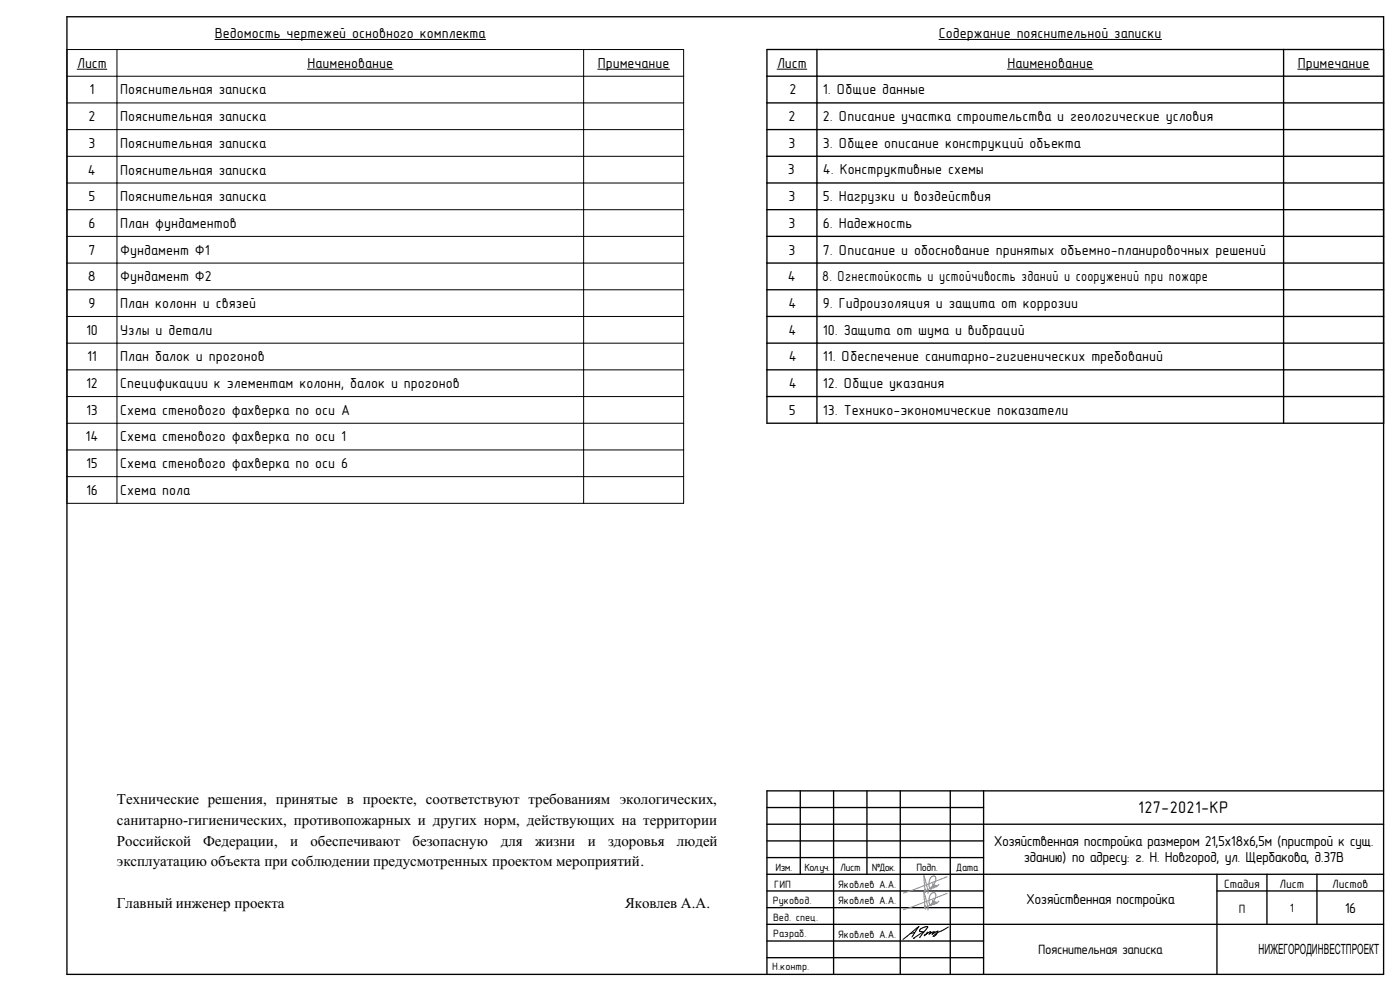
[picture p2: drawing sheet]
<svg xmlns="http://www.w3.org/2000/svg" width="420mm" height="297mm" viewBox="0 0 420 297" stroke-linecap="round" stroke-linejoin="round" font-family="sans-serif">
<defs><g id="words">
<text font-size="5.1" x="341.5" y="243.7">127-2021-КР</text>
<g font-size="4.5">
<text x="35.1" y="241.1">Технические решения, принятые в проекте, соответствуют требованиям экологических,</text>
<text x="35.1" y="247.2">санитарно-гигиенических, противопожарных и других норм, действующих на территории</text>
<text x="35.1" y="253.4">Российской</text>
<text x="61" y="253.4">Федерации,</text>
<text x="87.1" y="253.4">и</text>
<text x="93.2" y="253.4">обеспечивают</text>
<text x="123.8" y="253.4">безопасную</text>
<text x="150.2" y="253.4">для</text>
<text x="160.5" y="253.4">жизни</text>
<text x="176.3" y="253.4">и</text>
<text x="182.4" y="253.4">здоровья</text>
<text x="203" y="253.4">людей</text>
<text x="35.1" y="259.6">эксплуатацию объекта при соблюдении предусмотренных проектом мероприятий.</text>
<text x="35.1" y="272">Главный инженер проекта</text>
<text x="187.5" y="272">Яковлев А.А.</text>
</g>
<g font-size="4.4">
<text x="64.5" y="11.4">Ведомость чертежей основного комплекта</text>
<text x="281.7" y="11.4">Содержание пояснительной записки</text>
<text x="23.1" y="20.3">Лист</text>
<text x="92.2" y="20.3">Наименование</text>
<text x="179.3" y="20.3">Примечание</text>
<text x="233.1" y="20.3">Лист</text>
<text x="302.2" y="20.3">Наименование</text>
<text x="389.3" y="20.3">Примечание</text>
<text x="26.8" y="28.3">1</text>
<text x="36.1" y="28.3">Пояснительная записка</text>
<text x="236.8" y="28.3">2</text>
<text x="246.9" y="28.3">1. Общие данные</text>
<text x="26.5" y="36.3">2</text>
<text x="36.1" y="36.3">Пояснительная записка</text>
<text x="236.5" y="36.3">2</text>
<text x="246.9" y="36.3">2. Описание участка строительства и геологические условия</text>
<text x="26.5" y="44.3">3</text>
<text x="36.1" y="44.3">Пояснительная записка</text>
<text x="236.5" y="44.3">3</text>
<text x="246.9" y="44.3">3. Общее описание конструкций объекта</text>
<text x="26.4" y="52.3">4</text>
<text x="36.1" y="52.3">Пояснительная записка</text>
<text x="236.4" y="52.3">3</text>
<text x="246.9" y="52.3">4. Конструктивные схемы</text>
<text x="26.5" y="60.3">5</text>
<text x="36.1" y="60.3">Пояснительная записка</text>
<text x="236.5" y="60.3">3</text>
<text x="246.9" y="60.3">5. Нагрузки и воздействия</text>
<text x="26.5" y="68.3">6</text>
<text x="36.1" y="68.3">План фундаментов</text>
<text x="236.5" y="68.3">3</text>
<text x="246.9" y="68.3">6. Надежность</text>
<text x="26.5" y="76.3">7</text>
<text x="36.1" y="76.3">Фундамент Ф1</text>
<text x="236.5" y="76.3">3</text>
<text x="246.9" y="76.3">7. Описание и обоснование принятых объемно-планировочных решений</text>
<text x="26.4" y="84.3">8</text>
<text x="36.1" y="84.3">Фундамент Ф2</text>
<text x="236.4" y="84.3">4</text>
<text x="246.7" y="84.3">8. Огнестойкость и устойчивость зданий и сооружений при пожаре</text>
<text x="26.5" y="92.3">9</text>
<text x="36.1" y="92.3">План колонн и связей</text>
<text x="236.5" y="92.3">4</text>
<text x="246.9" y="92.3">9. Гидроизоляция и защита от коррозии</text>
<text x="25.8" y="100.3">10</text>
<text x="36.1" y="100.3">Узлы и детали</text>
<text x="236.5" y="100.3">4</text>
<text x="246.9" y="100.3">10. Защита от шума и вибраций</text>
<text x="26.1" y="108.3">11</text>
<text x="36.1" y="108.3">План балок и прогонов</text>
<text x="236.7" y="108.3">4</text>
<text x="246.9" y="108.3">11. Обеспечение санитарно-гигиенических требований</text>
<text x="25.8" y="116.3">12</text>
<text x="36.1" y="116.3">Спецификации к элементам колонн, балок и прогонов</text>
<text x="236.7" y="116.3">4</text>
<text x="246.9" y="116.3">12. Общие указания</text>
<text x="25.8" y="124.3">13</text>
<text x="36.1" y="124.3">Схема стенового фахверка по оси А</text>
<text x="236.7" y="124.3">5</text>
<text x="246.9" y="124.3">13. Технико-экономические показатели</text>
<text x="25.7" y="132.3">14</text>
<text x="36.1" y="132.3">Схема стенового фахверка по оси 1</text>
<text x="25.8" y="140.3">15</text>
<text x="36.1" y="140.3">Схема стенового фахверка по оси 6</text>
<text x="25.8" y="148.3">16</text>
<text x="36.1" y="148.3">Схема пола</text>
<text x="298.1" y="253.5">Хозяйственная постройка размером 21,5х18х6,5м (пристрой к сущ.</text>
<text x="307.1" y="258.4">зданию) по адресу: г. Н. Новгород, ул. Щербакова, д.37В</text>
<text x="307.9" y="271">Хозяйственная постройка</text>
<text x="403.5" y="273.5">16</text>
</g>
<text font-size="4.2" x="377.6" y="286">НИЖЕГОРОДИНВЕСТПРОЕКТ</text>
<text font-size="4.1" x="311.5" y="285.9">Пояснительная записка</text>
<g font-size="3.6">
<text x="367.3" y="266.1">Стадия</text>
<text x="383.8" y="266.1">Лист</text>
<text x="399.7" y="266.1">Листов</text>
<text x="371.7" y="273.6">П</text>
<text x="387" y="273.2">1</text>
</g>
<g font-size="3.2">
<text x="232.6" y="260.9">Изм.</text>
<text x="241.4" y="260.9">Кол.уч.</text>
<text x="252.1" y="260.9">Лист</text>
<text x="261.5" y="260.9">№Док.</text>
<text x="275" y="260.9">Подп.</text>
<text x="286.8" y="260.9">Дата</text>
<text x="232.3" y="266.2">ГИП</text>
<text x="251.4" y="266.2">Яковлев А.А.</text>
<text x="231.9" y="271">Руковод.</text>
<text x="251.4" y="271">Яковлев А.А.</text>
<text x="231.9" y="276.1">Вед. спец.</text>
<text x="232" y="280.9">Разраб.</text>
<text x="251.4" y="281.1">Яковлев А.А.</text>
<text x="231.7" y="290.8">Н.контр.</text>
</g>
</g></defs>
<g fill="none" stroke="#000" stroke-width=".4">
<path d="M20.1 5h395v287h-395zM245.1 14.8v112M385.1 14.8v112M415.1 14.8h-185v112h185M230.1 38.8h185M230.1 30.8h185M230.1 22.8h185M230.1 54.8h185M230.1 46.8h185M230.1 78.8h185M230.1 70.8h185M230.1 62.8h185"/>
<path d="M230.1 94.8h185M230.1 86.8h185M230.1 118.8h185M230.1 110.8h185M230.1 102.8h185M240.1 237v25M250.1 237v55M260.1 237v25M270.1 237v55M285.1 237v55M295.1 237v55M415.1 237h-185v55"/>
<path d="M230.1 247h185M230.1 257h65M230.1 242h65M230.1 252h65M230.1 262h185M230.1 267h65M230.1 277h185M230.1 272h65M365.1 262v30M365.1 267h50M380.1 262v15M395.1 262v15"/>
<path d="M230.1 287h65M230.1 282h65"/>
</g>
<g fill="none" stroke="#000" stroke-width=".3">
<path d="M20.1 14.8h185v136h-185zM35.1 14.8v136M64.5 11.8h81.2M175.1 14.8v136M281.7 11.8h66.8M20.1 38.8h185M20.1 30.8h185M20.1 22.8h185M23.1 20.7h9M92.2 20.7h25.7M179.3 20.7h21.6M233.1 20.7h8.9"/>
<path d="M302.2 20.7h25.7M389.3 20.7h21.5M20.1 54.8h185M20.1 46.8h185M20.1 78.8h185M20.1 70.8h185M20.1 62.8h185M20.1 94.8h185M20.1 86.8h185M20.1 118.8h185M20.1 110.8h185M20.1 102.8h185"/>
<path d="M20.1 134.8h185M20.1 126.8h185M20.1 142.8h185M274.4 279.5l-1.3 .3M278.3 279.3l-1 1.1 1.3-.9 .6-.2-.5 .7M278.7 280l.9-.6 .7-.1-.6 .7 1.7-1-.8 1.4-.7 .2 .2-.2M284.5 277.8l-3.3 1.7-.9 .7M273.6 280.8l2.1-3.1-4.8 3.8M275.9 281l2.4-3.1a2.14 2.14 0 0 0-2.4 1.2l1.1 .1-3 2h.3"/>
</g>
<g fill="none" stroke="#5e5eff" stroke-width=".3">
<path d="M277.6 272.5l-.4-5.1 1.2 4.5v.9M277.6 267.6l-.4-5.2 1.2 4.5v.9M279.9 271.1l-.1-1.2-.5 1.5a2.64 2.64 0 0 1 .7-3.9h.4a1.92 1.92 0 0 1-.5 2.8 2.94 2.94 0 0 1-2.6 1.6l.4-.5M279.9 264.9v1.2M279.9 271.1h.1M279.9 264.9v.1M279.9 266.1h.1M279.9 265l-.6 1.4a2.64 2.64 0 0 1 .7-3.9l.4 .1a1.92 1.92 0 0 1-.5 2.7 2.94 2.94 0 0 1-2.6 1.6l.4-.5M280.3 270.3v.7l.4-.7v.3M280.3 266v-.8l-.4 .9M280.3 266h.1M280.3 270.2v.1"/>
<path d="M280.3 270.3l-.4 .8M280.7 265.4l-.4 .6M280.7 265.3v.1M280.7 270.6h.1M280.8 265.5v.1M280.9 270.4l-.1 .2M280.9 270.4h.1M280.9 265.5h-.1M280.9 265.5h.1M280.9 265.5v.1M280.9 265.6h.1M281.6 270.1l-.6 .6-.1-.3"/>
<path d="M281.6 265.1l-.6 .6-.1-.1M281.6 270.1h.1M281.6 265.1h.1M284.1 267.7l-13.1 4.9M284.1 262.8l-13.1 4.9"/>
</g>
<use href="#words"/>
</svg>
